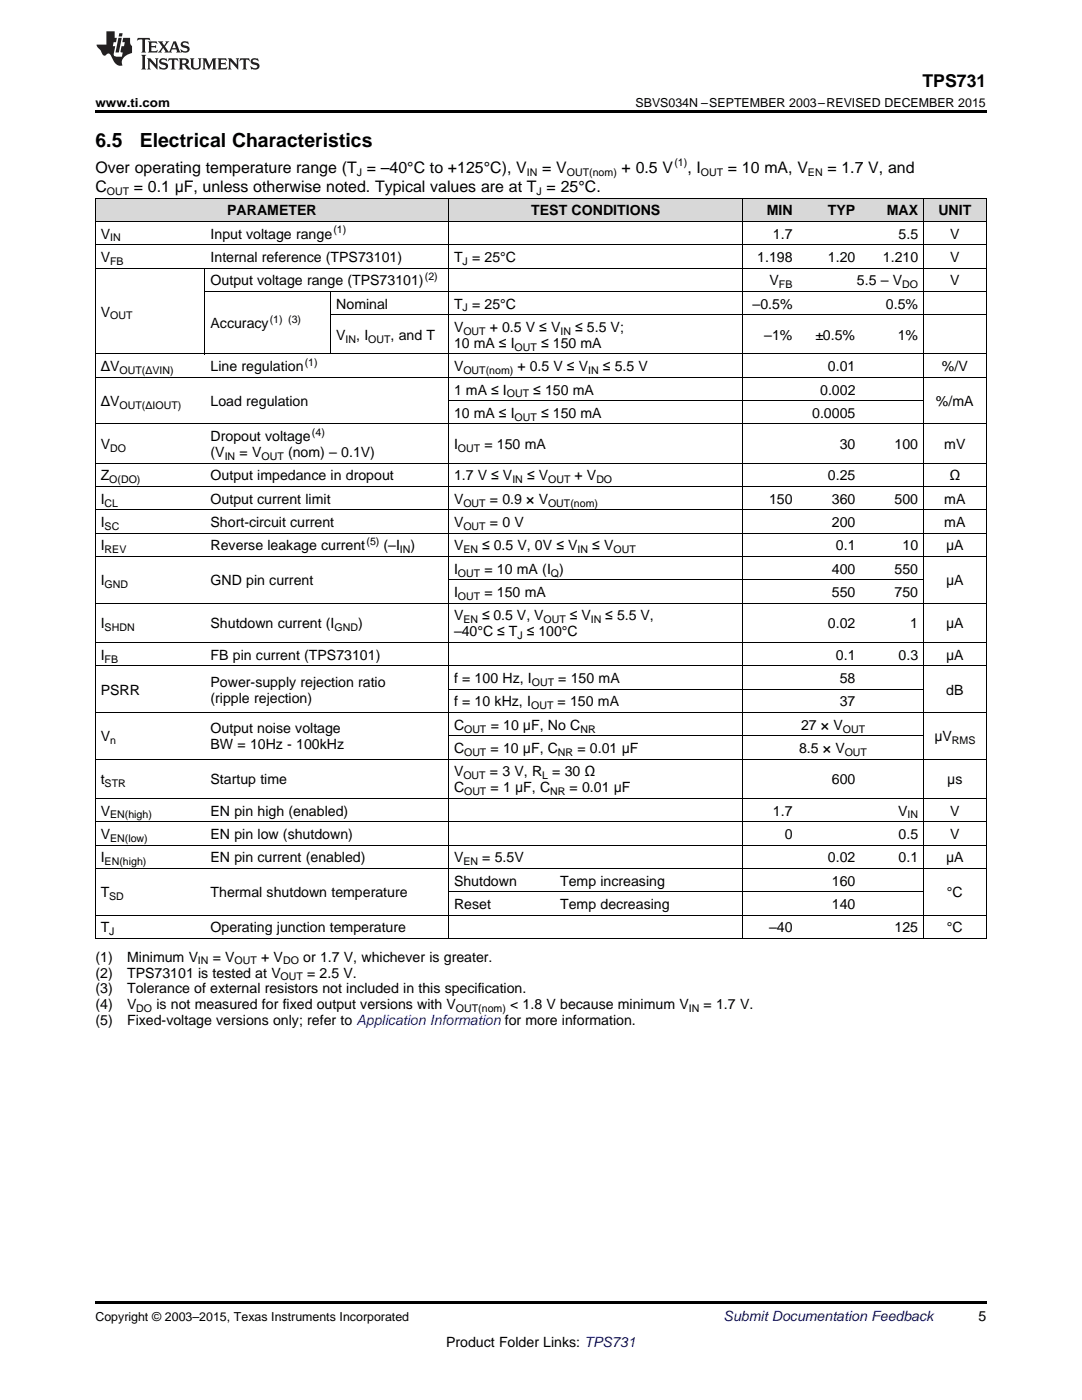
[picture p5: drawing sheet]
<svg xmlns="http://www.w3.org/2000/svg" width="216mm" height="279mm" viewBox="0 0 216 279" stroke-linecap="round" stroke-linejoin="round" font-family="sans-serif">
<defs><g id="words">
<g font-size="3.9">
<text x="19" y="29.3">6.5</text>
<text x="27.9" y="29.3">Electrical Characteristics</text>
</g>
<text font-size="3.5" x="184.1" y="17.3">TPS731</text>
<g font-size="3.2">
<text x="19" y="34.4">Over operating temperature range (T = –40°C to +125°C), V</text>
<text x="108.2" y="34.4">= V</text>
<text x="124" y="34.4">+ 0.5 V</text>
<text x="137.1" y="34.4">, I</text>
<text x="145.2" y="34.4">= 10 mA, V</text>
<text x="165.1" y="34.4">= 1.7 V, and</text>
<text x="19" y="38.3">C</text>
<text x="26.7" y="38.3">= 0.1 μF, unless otherwise noted. Typical values are at T = 25°C.</text>
</g>
<g font-size="2.8">
<text x="20.1" y="47.6">V</text>
<text x="42" y="47.6">Input voltage range</text>
<text x="45.3" y="43">PARAMETER</text>
<text x="106" y="43">TEST CONDITIONS</text>
<text x="153" y="43">MIN</text>
<text x="154.2" y="47.6">1.7</text>
<text x="165.2" y="43">TYP</text>
<text x="177" y="43">MAX</text>
<text x="179.3" y="47.6">5.5</text>
<text x="187.3" y="43">UNIT</text>
<text x="189.6" y="47.6">V</text>
<text x="20.1" y="52.3">V</text>
<text x="42" y="52.3">Internal reference (TPS73101)</text>
<text x="90.6" y="52.3">T = 25°C</text>
<text x="151.1" y="52.3">1.198</text>
<text x="165.2" y="52.3">1.20</text>
<text x="176.2" y="52.3">1.210</text>
<text x="189.6" y="52.3">V</text>
<text x="42" y="56.9">Output voltage range (TPS73101)</text>
<text x="153.6" y="56.9">V</text>
<text x="171" y="56.9">5.5 – V</text>
<text x="189.6" y="56.9">V</text>
<text x="20.1" y="63.2">V</text>
<text x="42" y="65.5">Accuracy</text>
<text x="67.1" y="61.6">Nominal</text>
<text x="90.6" y="61.6">T = 25°C</text>
<text x="150.2" y="61.6">–0.5%</text>
<text x="176.8" y="61.6">0.5%</text>
<text x="67.1" y="67.8">V</text>
<text x="71.1" y="67.8">, I</text>
<text x="77.9" y="67.8">, and T</text>
<text x="90.6" y="66.3">V</text>
<text x="90.6" y="69.4">10 mA ≤ I</text>
<text x="97.7" y="66.3">+ 0.5 V ≤ V</text>
<text x="108" y="69.4">≤ 150 mA</text>
<text x="114.8" y="66.3">≤ 5.5 V;</text>
<text x="152.5" y="67.8">–1%</text>
<text x="162.7" y="67.8">±0.5%</text>
<text x="179.1" y="67.8">1%</text>
<text x="20.1" y="74.1">ΔV</text>
<text x="42" y="74.1">Line regulation</text>
<text x="90.6" y="74.1">V</text>
<text x="103.3" y="74.1">+ 0.5 V ≤ V</text>
<text x="120.3" y="74.1">≤ 5.5 V</text>
<text x="165.2" y="74.1">0.01</text>
<text x="188" y="74.1">%/V</text>
<text x="20.1" y="81.1">ΔV</text>
<text x="42" y="81.1">Load regulation</text>
<text x="90.6" y="78.7">1 mA ≤ I</text>
<text x="90.6" y="83.4">10 mA ≤ I</text>
<text x="106.4" y="78.7">≤ 150 mA</text>
<text x="108" y="83.4">≤ 150 mA</text>
<text x="162.1" y="83.4">0.0005</text>
<text x="163.7" y="78.7">0.002</text>
<text x="186.8" y="81.1">%/mA</text>
<text x="20.1" y="89.6">V</text>
<text x="42" y="88.1">Dropout voltage</text>
<text x="90.6" y="89.6">I</text>
<text x="96.7" y="89.6">= 150 mA</text>
<text x="167.6" y="89.6">30</text>
<text x="178.5" y="89.6">100</text>
<text x="188.4" y="89.6">mV</text>
<text x="20.1" y="95.9">Z</text>
<text x="42" y="91.2">(V</text>
<text x="42" y="95.9">Output impedance in dropout</text>
<text x="47.8" y="91.2">= V</text>
<text x="57.5" y="91.2">(nom) – 0.1V)</text>
<text x="90.6" y="95.9">1.7 V ≤ V</text>
<text x="105.2" y="95.9">≤ V</text>
<text x="114.7" y="95.9">+ V</text>
<text x="165.2" y="95.9">0.25</text>
<text x="189.4" y="95.9">Ω</text>
<text x="20.1" y="100.5">I</text>
<text x="42" y="100.5">Output current limit</text>
<text x="90.6" y="100.5">V</text>
<text x="97.8" y="100.5">= 0.9 × V</text>
<text x="153.5" y="100.5">150</text>
<text x="166" y="100.5">360</text>
<text x="178.5" y="100.5">500</text>
<text x="188.4" y="100.5">mA</text>
<text x="20.1" y="105.2">I</text>
<text x="42" y="105.2">Short-circuit current</text>
<text x="90.6" y="105.2">V</text>
<text x="97.8" y="105.2">= 0 V</text>
<text x="166" y="105.2">200</text>
<text x="188.4" y="105.2">mA</text>
<text x="20.1" y="109.9">I</text>
<text x="42" y="109.9">Reverse leakage current</text>
<text x="76.5" y="109.9">(–I</text>
<text x="81.9" y="109.9">)</text>
<text x="90.6" y="109.9">V</text>
<text x="96.2" y="109.9">≤ 0.5 V, 0V ≤ V</text>
<text x="118.2" y="109.9">≤ V</text>
<text x="166.8" y="109.9">0.1</text>
<text x="180.1" y="109.9">10</text>
<text x="188.8" y="109.9">μA</text>
<text x="20.1" y="116.8">I</text>
<text x="42" y="116.8">GND pin current</text>
<text x="90.6" y="114.5">I</text>
<text x="90.6" y="119.2">I</text>
<text x="96.7" y="114.5">= 10 mA (I )</text>
<text x="96.7" y="119.2">= 150 mA</text>
<text x="166" y="114.5">400</text>
<text x="166" y="119.2">550</text>
<text x="178.5" y="114.5">550</text>
<text x="178.5" y="119.2">750</text>
<text x="188.8" y="116.8">μA</text>
<text x="20.1" y="125.4">I</text>
<text x="42" y="125.4">Shutdown current (I</text>
<text x="71.4" y="125.4">)</text>
<text x="90.6" y="123.8">V</text>
<text x="96.2" y="123.8">≤ 0.5 V, V</text>
<text x="113.7" y="123.8">≤ V</text>
<text x="120.8" y="123.8">≤ 5.5 V,</text>
<text x="165.2" y="125.4">0.02</text>
<text x="181.6" y="125.4">1</text>
<text x="188.8" y="125.4">μA</text>
<text x="20.1" y="131.7">I</text>
<text x="42" y="131.7">FB pin current (TPS73101)</text>
<text x="90.6" y="127">–40°C ≤ T ≤ 100°C</text>
<text x="166.8" y="131.7">0.1</text>
<text x="179.3" y="131.7">0.3</text>
<text x="188.8" y="131.7">μA</text>
<text x="42" y="137.1">Power-supply rejection ratio</text>
<text x="90.6" y="136.3">f = 100 Hz, I</text>
<text x="111.4" y="136.3">= 150 mA</text>
<text x="167.6" y="136.3">58</text>
<text x="20.1" y="138.6">PSRR</text>
<text x="42" y="140.2">(ripple rejection)</text>
<text x="90.6" y="141">f = 10 kHz, I</text>
<text x="111.3" y="141">= 150 mA</text>
<text x="167.6" y="141">37</text>
<text x="188.8" y="138.6">dB</text>
<text x="20.1" y="148">V</text>
<text x="42" y="146.4">Output noise voltage</text>
<text x="42" y="149.5">BW = 10Hz - 100kHz</text>
<text x="90.6" y="145.6">C</text>
<text x="97.9" y="145.6">= 10 μF, No C</text>
<text x="159.8" y="145.6">27 × V</text>
<text x="186.4" y="148">μV</text>
<text x="90.6" y="150.3">C</text>
<text x="90.6" y="154.9">V</text>
<text x="97.8" y="154.9">= 3 V, R</text>
<text x="97.9" y="150.3">= 10 μF, C</text>
<text x="110.2" y="154.9">= 30 Ω</text>
<text x="115.2" y="150.3">= 0.01 μF</text>
<text x="159.5" y="150.3">8.5 × V</text>
<text x="20.1" y="156.5">t</text>
<text x="42" y="156.5">Startup time</text>
<text x="90.6" y="158.1">C</text>
<text x="97.9" y="158.1">= 1 μF, C</text>
<text x="113.7" y="158.1">= 0.01 μF</text>
<text x="166" y="156.5">600</text>
<text x="189" y="156.5">μs</text>
<text x="20.1" y="162.8">V</text>
<text x="20.1" y="167.4">V</text>
<text x="42" y="162.8">EN pin high (enabled)</text>
<text x="42" y="167.4">EN pin low (shutdown)</text>
<text x="154.2" y="162.8">1.7</text>
<text x="156.6" y="167.4">0</text>
<text x="179.2" y="162.8">V</text>
<text x="179.3" y="167.4">0.5</text>
<text x="189.6" y="162.8">V</text>
<text x="189.6" y="167.4">V</text>
<text x="20.1" y="172.1">I</text>
<text x="42" y="172.1">EN pin current (enabled)</text>
<text x="90.6" y="172.1">V</text>
<text x="96.2" y="172.1">= 5.5V</text>
<text x="165.2" y="172.1">0.02</text>
<text x="179.3" y="172.1">0.1</text>
<text x="188.8" y="172.1">μA</text>
<text x="20.1" y="179.1">T</text>
<text x="42" y="179.1">Thermal shutdown temperature</text>
<text x="90.6" y="176.7">Shutdown</text>
<text x="111.8" y="176.7">Temp increasing</text>
<text x="166" y="176.7">160</text>
<text x="188.9" y="179.1">°C</text>
<text x="90.6" y="181.4">Reset</text>
<text x="111.8" y="181.4">Temp decreasing</text>
<text x="166" y="181.4">140</text>
<text x="19" y="191.9">(1)</text>
<text x="20.1" y="186.1">T</text>
<text x="25.4" y="191.9">Minimum V</text>
<text x="42" y="186.1">Operating junction temperature</text>
<text x="42.4" y="191.9">= V</text>
<text x="52.1" y="191.9">+ V</text>
<text x="60.5" y="191.9">or 1.7 V, whichever is greater.</text>
<text x="153.5" y="186.1">–40</text>
<text x="178.5" y="186.1">125</text>
<text x="188.9" y="186.1">°C</text>
<text x="19" y="195.1">(2)</text>
<text x="25.4" y="195.1">TPS73101 is tested at V</text>
<text x="61.3" y="195.1">= 2.5 V.</text>
<text x="19" y="198.3">(3)</text>
<text x="19" y="201.4">(4)</text>
<text x="25.4" y="198.3">Tolerance of external resistors not included in this specification.</text>
<text x="25.4" y="201.4">V</text>
<text x="31.2" y="201.4">is not measured for fixed output versions with V</text>
<text x="101.8" y="201.4">&lt; 1.8 V because minimum V</text>
<text x="140.4" y="201.4">= 1.7 V.</text>
<text x="19" y="204.6">(5)</text>
<text x="25.4" y="204.6">Fixed-voltage versions only; refer to Application Information for more information.</text>
<text x="195.3" y="263.6">5</text>
<text x="89" y="268.9">Product Folder Links: TPS731</text>
</g>
<text font-size="2.8" fill="#0000c8" x="144.4" y="263.6">Submit Documentation Feedback</text>
<g font-size="2.5">
<text x="19" y="21.4">www.ti.com</text>
<text x="126.8" y="21.4">SBVS034N –SEPTEMBER 2003–REVISED DECEMBER 2015</text>
<text x="19" y="263.6">Copyright © 2003–2015, Texas Instruments Incorporated</text>
</g>
<g font-size="2.1">
<text x="71.2" y="35.1">J</text>
<text x="105.1" y="35.1">IN</text>
<text x="113.1" y="35.1">OUT(nom)</text>
<text x="134.6" y="33.2">(1)</text>
<text x="139.8" y="35.1">OUT</text>
<text x="161.2" y="35.1">EN</text>
<text x="21.3" y="38.9">OUT</text>
<text x="107.1" y="38.9">J</text>
<text x="66.5" y="46.5">(1)</text>
<text x="22" y="48.2">IN</text>
<text x="22" y="52.8">FB</text>
<text x="92.3" y="52.8">J</text>
<text x="84.8" y="55.8">(2)</text>
<text x="155.4" y="57.5">FB</text>
<text x="180" y="57.5">DO</text>
<text x="22" y="63.7">OUT</text>
<text x="53.8" y="64.4">(1) (3)</text>
<text x="92.3" y="62.2">J</text>
<text x="69" y="68.4">IN</text>
<text x="73.5" y="68.4">OUT</text>
<text x="92.5" y="66.8">OUT</text>
<text x="102.7" y="70">OUT</text>
<text x="111.8" y="66.8">IN</text>
<text x="23.8" y="74.6">OUT(ΔVIN)</text>
<text x="60.8" y="73">(1)</text>
<text x="92.5" y="74.6">OUT(nom)</text>
<text x="117.4" y="74.6">IN</text>
<text x="23.8" y="81.6">OUT(ΔIOUT)</text>
<text x="101.1" y="79.3">OUT</text>
<text x="102.7" y="84">OUT</text>
<text x="62.2" y="86.9">(4)</text>
<text x="22" y="90.2">DO</text>
<text x="44.8" y="91.8">IN</text>
<text x="52.2" y="91.8">OUT</text>
<text x="91.4" y="90.2">OUT</text>
<text x="20.9" y="101.1">CL</text>
<text x="21.8" y="96.4">O(DO)</text>
<text x="92.5" y="101.1">OUT</text>
<text x="102.2" y="96.4">IN</text>
<text x="109.4" y="101.1">OUT(nom)</text>
<text x="109.4" y="96.4">OUT</text>
<text x="119" y="96.4">DO</text>
<text x="20.9" y="105.8">SC</text>
<text x="92.5" y="105.8">OUT</text>
<text x="20.9" y="110.4">REV</text>
<text x="73.1" y="108.7">(5)</text>
<text x="79.8" y="110.4">IN</text>
<text x="92.5" y="110.4">EN</text>
<text x="115.2" y="110.4">IN</text>
<text x="122.4" y="110.4">OUT</text>
<text x="20.9" y="117.4">GND</text>
<text x="91.4" y="115.1">OUT</text>
<text x="91.4" y="119.7">OUT</text>
<text x="109.9" y="115.1">Q</text>
<text x="20.9" y="126">SHDN</text>
<text x="66.7" y="126">GND</text>
<text x="92.5" y="124.4">EN</text>
<text x="108.5" y="124.4">OUT</text>
<text x="117.9" y="124.4">IN</text>
<text x="103.3" y="127.6">J</text>
<text x="20.9" y="132.2">FB</text>
<text x="106.1" y="136.9">OUT</text>
<text x="106" y="141.5">OUT</text>
<text x="22" y="148.5">n</text>
<text x="92.6" y="146.2">OUT</text>
<text x="115.8" y="146.2">NR</text>
<text x="168.2" y="146.2">OUT</text>
<text x="189.9" y="148.5">RMS</text>
<text x="92.5" y="155.5">OUT</text>
<text x="92.6" y="150.8">OUT</text>
<text x="108.2" y="155.5">L</text>
<text x="111.3" y="150.8">NR</text>
<text x="168.6" y="150.8">OUT</text>
<text x="20.9" y="157.1">STR</text>
<text x="92.6" y="158.7">OUT</text>
<text x="109.8" y="158.7">NR</text>
<text x="22" y="163.3">EN(high)</text>
<text x="22" y="168">EN(low)</text>
<text x="181.1" y="163.3">IN</text>
<text x="20.9" y="172.6">EN(high)</text>
<text x="92.5" y="172.6">EN</text>
<text x="21.8" y="179.6">SD</text>
<text x="21.8" y="186.6">J</text>
<text x="39.5" y="192.5">IN</text>
<text x="46.8" y="192.5">OUT</text>
<text x="56" y="195.7">OUT</text>
<text x="56.5" y="192.5">DO</text>
<text x="27.2" y="202">DO</text>
<text x="91" y="202">OUT(nom)</text>
<text x="137.4" y="202">IN</text>
</g>
</g></defs>
<g fill="#d8d8d8">
<path d="M19 39.6h22v4.6h-22z"/>
<path d="M41 39.6h25v4.6h-25z"/>
<path d="M66 39.6h23.5v4.6h-23.5z"/>
<path d="M89.5 39.6h21.2v4.6h-21.2z"/>
<path d="M110.7 39.6h37.6v4.6h-37.6z"/>
<path d="M148.3 39.6h10.9v4.6h-10.9z"/>
<path d="M159.2 39.6h12.6v4.6h-12.6z"/>
<path d="M171.8 39.6h12.5v4.6h-12.5z"/>
<path d="M184.3 39.6h12.5v4.6h-12.5z"/>
</g>
<path d="M19 22h177.8v.5h-177.8zM19 187.3h.2zM65.9 187.3h.1zM89.4 187.3h.1zM110.6 187.3h.1zM148.2 187.3h.1zM159.1 187.3h.1zM171.7 187.3h.1zM184.2 187.3h.1zM196.7 187.3h.1zM19 259.7h177.8v.5h-177.8z" fill="#000"/>
<g fill="none" stroke="#000" stroke-width=".2">
<path d="M19 39.5h177.8M19.1 39.5v147.8M89.5 39.5v147.8M148.2 39.5v147.8M184.2 39.5v147.8M196.8 39.5v147.8M19 53.5h177.8M19 48.8h177.8M19 44.2h177.8M40.9 53.5v17.2M41 58.2h155.8M66 58.2v12.5"/>
<path d="M19 75.3h177.8M19 70.6h177.8M66 62.8h130.8M89.5 80h94.8M19 97.1h177.8M19 92.4h177.8M19 84.6h177.8M19 111.1h177.8M19 106.4h177.8M19 101.8h177.8M89.5 115.7h94.8M19 132.9h177.8"/>
<path d="M19 128.2h177.8M19 120.4h177.8M89.5 137.5h94.8M19 159.3h177.8M19 151.5h177.8M19 142.2h177.8M89.5 146.8h94.8M19 173.3h177.8M19 168.6h177.8M19 164h177.8M89.5 178h94.8M19 187.3h177.8"/>
<path d="M19 182.6h177.8"/>
</g>
<g fill="#231f20">
<path d="M27.5 7.6l-.1 .5 .4-.2h.6v.1v2.1l-.2 .4h1l-.3-.4v-2.1l.1-.1h.5l.5 .2-.2-.5zM29.5 8.3l.2 .3v1.5l-.2 .4h1.8l.2-.6a1.04 1.04 0 0 1-1.3 .2v-.7h.6l.3 .2v-.6l-.3 .2h-.6v-.6l.8-.1 .4 .3-.2-.5zM31.5 8.3l.9 1.1-.9 1.1h.8l-.2-.2 .5-.7 .4 .7-.2 .2h1.5l-.1-.2 .1-.4h.9l.1 .4-.2 .2h1l-.3-.3-.7-1.9h-.5l-.9 2-.8-1 .9-1h-.8l.1 .3-.3 .5-.4-.6 .2-.2zM34.7 8.6l.4 1h-.7zM36.3 8.4a.63 .63 0 0 0-.2 .7 .63 .63 0 0 0 .6 .4l.6 .2 .1 .2a.75 .75 0 0 1-.7 .4 .75 .75 0 0 1-.6-.5l.1 .7 .1-.1a1.11 1.11 0 0 0 1.5-.6 1.13 1.13 0 0 0-1.2-.8l-.1-.4a1.04 1.04 0 0 1 1.2 .2l-.2-.5-.1 .1-.5-.2zM28.2 10.9l.2 .4v2.2l-.2 .4h1l-.3-.4v-2.2l.3-.4zM29.3 11.6l.3 .4v1.5l-.3 .4h.8l-.2-.4v-1.3l1.5 1.7v-1.9l.2-.4h-.7l.2 .4v.9l-1.1-1.3zM32 11.8a.62 .62 0 0 0-.2 .7 .62 .62 0 0 0 .6 .4l.6 .1 .1 .3a.76 .76 0 0 1-.7 .3 .76 .76 0 0 1-.6-.4l.1 .7 .1-.1a1.11 1.11 0 0 0 1.5-.6 1.13 1.13 0 0 0-1.2-.8l-.1-.4a1.04 1.04 0 0 1 1.2 .2l-.2-.6-.1 .1-.5-.1zM33.7 11.6l-.2 .6a.61 .61 0 0 1 .8-.3v1.6l-.2 .4h.9l-.2-.4v-1.6a.63 .63 0 0 1 .8 .3l-.2-.6zM35.6 11.6l.3 .4v1.5l-.3 .4h1l-.2-.2v-.8l.5 .2a.76 .76 0 0 0 1.2 .7l-1-1a.58 .58 0 0 0 .6-.5 .58 .58 0 0 0-.5-.6zM36.4 11.9h.1a.45 .45 0 0 1 .5 .1 .45 .45 0 0 1 .1 .5l-.7 .2zM37.9 11.6l.2 .2a2.17 2.17 0 0 0 .3 1.9 .99 .99 0 0 0 1.6-.6v-1.1l.2-.4h-.7l.2 .2a1.92 1.92 0 0 1-.2 1.8 .6 .6 0 0 1-.9-.5v-1.1l.2-.4zM40.4 11.6l.2 .4v1.5l-.2 .4h.7l-.2-.4v-1.4l.8 1.8 .8-1.8v1.4l-.2 .4h.9l-.2-.4v-1.5l.2-.4h-.8l-.6 1.5-.6-1.5zM43.4 11.6l.2 .4v1.5l-.2 .4h1.8l.2-.6a1.04 1.04 0 0 1-1.3 .1v-.6h.5l.4 .2v-.6l-.4 .2h-.5v-.7h.8l.3 .3-.1-.6zM45.5 11.6l.2 .4v1.5l-.2 .4h.7l-.2-.4v-1.3l1.5 1.7v-1.9l.2-.4h-.7l.2 .4v.9l-1.1-1.3zM47.9 11.6l-.1 .6a.61 .61 0 0 1 .8-.3v1.6l-.3 .4h1l-.3-.4 .1-1.6a.63 .63 0 0 1 .7 .3l-.1-.6zM50.2 11.8a.62 .62 0 0 0-.2 .7 .62 .62 0 0 0 .6 .4l.6 .1 .2 .3a.76 .76 0 0 1-.8 .3 .76 .76 0 0 1-.6-.4l.1 .7 .2-.1a1.11 1.11 0 0 0 1.5-.6 1.13 1.13 0 0 0-1.3-.8l-.1-.4a1.04 1.04 0 0 1 1.2 .2l-.1-.6-.2 .1-.5-.1z"/>
<path d="M21.2 6.3v2.6h-1.9l.1 .4 .7 .9a.91 .91 0 0 0 1 .8 .56 .56 0 0 1 .5-.3 .56 .56 0 0 1 .5 .3l.4 .8a1.53 1.53 0 0 0 1.9 1.2 1.54 1.54 0 0 1 1-2.1l.9-.3v-1.4a1.52 1.52 0 0 1-.3-1.6h-1.4l-.2 .8h.5l-.2 .8h-.4l-.2 1v.2l.4 .1-.2 .8a1.93 1.93 0 0 1-1.6-.3l.3-1.8h-.5l.2-.8h.4l.2-.8h-.4v-1.3zM23.6 7.6l-.6 2.9h.7l.6-2.9zM23.8 6.6l-.1 .7h.6l.2-.7z"/>
</g>
<use href="#words"/>
</svg>
